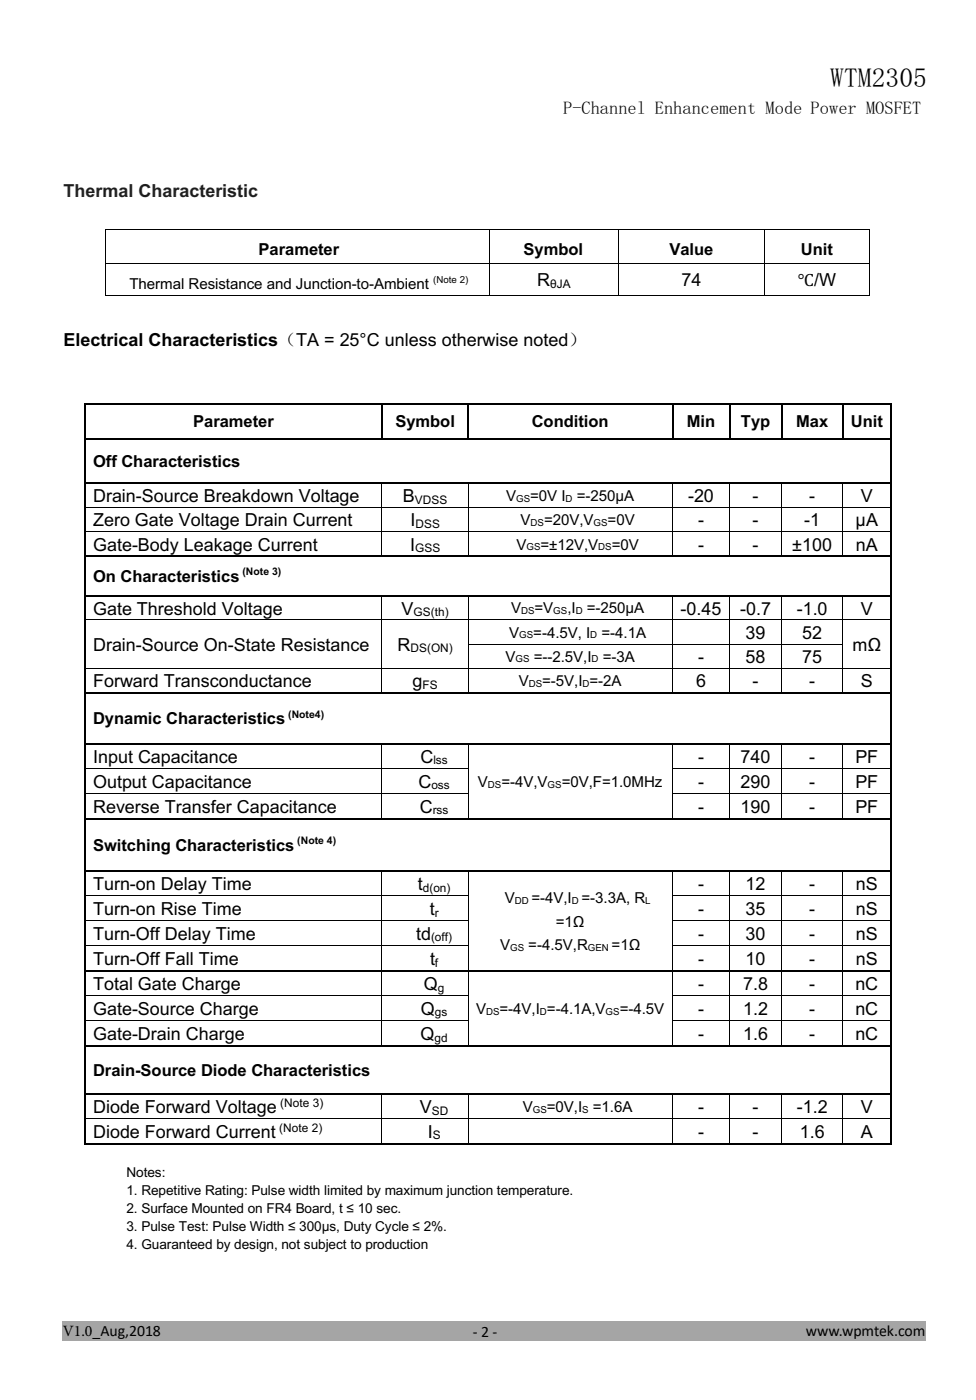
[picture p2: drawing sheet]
<svg xmlns="http://www.w3.org/2000/svg" width="230mm" height="330mm" viewBox="0 0 230 330" stroke-linecap="round" stroke-linejoin="round" font-family="sans-serif">
<defs><g id="words">
<text font-size="6.3" x="195.7" y="20.5">WTM2305</text>
<g font-size="4.2">
<text x="132.7" y="26.9">P-Channel Enhancement Mode Power MOSFET</text>
<text x="126.6" y="67.5">R</text>
<text x="160.6" y="67.5">74</text>
<text x="188" y="67.5">℃/W</text>
<text x="15" y="81.6">Electrical Characteristics（TA = 25°C unless otherwise noted）</text>
<text x="21.9" y="118.4">Drain-Source Breakdown Voltage</text>
<text x="94.9" y="118.4">B</text>
<text x="162.1" y="118.4">-20</text>
<text x="177.3" y="118.4">-</text>
<text x="190.7" y="118.4">-</text>
<text x="202.9" y="118.4">V</text>
<text x="21.9" y="124">Zero Gate Voltage Drain Current</text>
<text x="96.7" y="124">I</text>
<text x="164.5" y="124">-</text>
<text x="177.3" y="124">-</text>
<text x="189.5" y="124">-1</text>
<text x="201.6" y="124">μA</text>
<text x="21.9" y="129.8">Gate-Body Leakage Current</text>
<text x="96.6" y="129.8">I</text>
<text x="164.5" y="129.8">-</text>
<text x="177.3" y="129.8">-</text>
<text x="186.7" y="129.8">±100</text>
<text x="201.7" y="129.8">nA</text>
<text x="21.9" y="144.9">Gate Threshold Voltage</text>
<text x="94.6" y="144.9">V</text>
<text x="160.4" y="144.9">-0.45</text>
<text x="174.4" y="144.9">-0.7</text>
<text x="187.7" y="144.9">-1.0</text>
<text x="202.9" y="144.9">V</text>
<text x="21.9" y="153.4">Drain-Source On-State Resistance</text>
<text x="93.6" y="153.4">R</text>
<text x="175.7" y="150.5">39</text>
<text x="189" y="150.5">52</text>
<text x="200.9" y="153.4">mΩ</text>
<text x="21.9" y="162">Forward Transconductance</text>
<text x="97.2" y="162">g</text>
<text x="164" y="162">6</text>
<text x="164.5" y="156.2">-</text>
<text x="175.7" y="156.2">58</text>
<text x="177.3" y="162">-</text>
<text x="189" y="156.2">75</text>
<text x="190.7" y="162">-</text>
<text x="202.9" y="162">S</text>
<text x="21.9" y="179.8">Input Capacitance</text>
<text x="99.1" y="179.8">C</text>
<text x="164.5" y="179.8">-</text>
<text x="174.5" y="179.8">740</text>
<text x="190.7" y="179.8">-</text>
<text x="201.6" y="179.8">PF</text>
<text x="21.9" y="185.7">Output Capacitance</text>
<text x="98.6" y="185.7">C</text>
<text x="164.5" y="185.7">-</text>
<text x="174.5" y="185.7">290</text>
<text x="190.7" y="185.7">-</text>
<text x="201.6" y="185.7">PF</text>
<text x="21.9" y="191.6">Reverse Transfer Capacitance</text>
<text x="98.9" y="191.6">C</text>
<text x="164.5" y="191.6">-</text>
<text x="174.5" y="191.6">190</text>
<text x="190.7" y="191.6">-</text>
<text x="201.6" y="191.6">PF</text>
<text x="21.9" y="209.9">Turn-on Delay Time</text>
<text x="98.4" y="209.9">t</text>
<text x="164.5" y="209.9">-</text>
<text x="175.7" y="209.9">12</text>
<text x="190.7" y="209.9">-</text>
<text x="201.7" y="209.9">nS</text>
<text x="21.9" y="215.7">Turn-on Rise Time</text>
<text x="101.3" y="215.7">t</text>
<text x="164.5" y="215.7">-</text>
<text x="175.7" y="215.7">35</text>
<text x="190.7" y="215.7">-</text>
<text x="201.7" y="215.7">nS</text>
<text x="21.9" y="221.6">Turn-Off Delay Time</text>
<text x="98" y="221.6">td</text>
<text x="164.5" y="221.6">-</text>
<text x="175.7" y="221.6">30</text>
<text x="190.7" y="221.6">-</text>
<text x="201.7" y="221.6">nS</text>
<text x="21.9" y="227.5">Turn-Off Fall Time</text>
<text x="101.3" y="227.5">t</text>
<text x="164.5" y="227.5">-</text>
<text x="175.7" y="227.5">10</text>
<text x="190.7" y="227.5">-</text>
<text x="201.7" y="227.5">nS</text>
<text x="21.9" y="233.4">Total Gate Charge</text>
<text x="99.9" y="233.4">Q</text>
<text x="164.5" y="233.4">-</text>
<text x="175.1" y="233.4">7.8</text>
<text x="190.7" y="233.4">-</text>
<text x="201.6" y="233.4">nC</text>
<text x="21.9" y="239.3">Gate-Source Charge</text>
<text x="99.2" y="239.3">Q</text>
<text x="164.5" y="239.3">-</text>
<text x="175.1" y="239.3">1.2</text>
<text x="190.7" y="239.3">-</text>
<text x="201.6" y="239.3">nC</text>
<text x="21.9" y="245.2">Gate-Drain Charge</text>
<text x="99.1" y="245.2">Q</text>
<text x="164.5" y="245.2">-</text>
<text x="175.1" y="245.2">1.6</text>
<text x="190.7" y="245.2">-</text>
<text x="201.6" y="245.2">nC</text>
<text x="21.9" y="262.5">Diode Forward Voltage</text>
<text x="98.9" y="262.5">V</text>
<text x="164.5" y="262.5">-</text>
<text x="177.3" y="262.5">-</text>
<text x="187.7" y="262.5">-1.2</text>
<text x="202.9" y="262.5">V</text>
<text x="21.9" y="268.2">Diode Forward Current</text>
<text x="100.8" y="268.2">I</text>
<text x="164.5" y="268.2">-</text>
<text x="177.3" y="268.2">-</text>
<text x="188.4" y="268.2">1.6</text>
<text x="202.9" y="268.2">A</text>
</g>
<text font-size="4.2" fill="#231f20" x="15" y="46.4">Thermal Characteristic</text>
<g font-size="3.9">
<text x="60.9" y="60.1">Parameter</text>
<text x="123.4" y="60.1">Symbol</text>
<text x="157.8" y="60.1">Value</text>
<text x="188.7" y="60.1">Unit</text>
<text x="45.5" y="100.8">Parameter</text>
<text x="93.2" y="100.8">Symbol</text>
<text x="125.3" y="100.8">Condition</text>
<text x="161.9" y="100.8">Min</text>
<text x="174.6" y="100.8">Typ</text>
<text x="187.6" y="100.8">Max</text>
<text x="200.5" y="100.8">Unit</text>
<text x="21.9" y="110.1">Off Characteristics</text>
<text x="21.9" y="137.2">On Characteristics</text>
<text x="21.9" y="170.8">Dynamic Characteristics</text>
<text x="21.9" y="200.6">Switching Characteristics</text>
<text x="21.9" y="253.7">Drain-Source Diode Characteristics</text>
</g>
<g font-size="3.7">
<text x="14.8" y="314.9">V1.0_Aug,2018</text>
<text x="111.4" y="315.3">- 2 -</text>
<text x="189.9" y="314.9">www.wpmtek.com</text>
</g>
<g font-size="3.6">
<text x="30.5" y="68.1">Thermal Resistance and Junction-to-Ambient</text>
<text x="119.3" y="118.1">V</text>
<text x="124.9" y="118.1">=0V I</text>
<text x="135.9" y="118.1">=-250μA</text>
<text x="122.7" y="123.8">V</text>
<text x="128.2" y="123.8">=20V,V</text>
<text x="143.2" y="123.8">=0V</text>
<text x="121.7" y="129.5">V</text>
<text x="127.4" y="129.5">=±12V,V</text>
<text x="144.2" y="129.5">=0V</text>
<text x="120.4" y="144.6">V</text>
<text x="126" y="144.6">=V</text>
<text x="133.7" y="144.6">,I</text>
<text x="138.3" y="144.6">=-250μA</text>
<text x="119.1" y="156">V</text>
<text x="120" y="150.3">V</text>
<text x="125.7" y="150.3">=-4.5V, I</text>
<text x="125.8" y="156">=--2.5V,I</text>
<text x="141.7" y="150.3">=-4.1A</text>
<text x="142" y="156">=-3A</text>
<text x="122.2" y="161.7">V</text>
<text x="127.8" y="161.7">=-5V,I =-2A</text>
<text x="112.6" y="185.5">V</text>
<text x="118.2" y="185.5">=-4V,V</text>
<text x="132.4" y="185.5">=0V,F=1.0MHz</text>
<text x="118.9" y="212.9">V</text>
<text x="125.2" y="212.9">=-4V,I =-3.3A, R</text>
<text x="131" y="218.4">=1Ω</text>
<text x="117.9" y="223.9">V</text>
<text x="124.5" y="223.9">=-4.5V,R</text>
<text x="144.1" y="223.9">=1Ω</text>
<text x="112.2" y="239.1">V</text>
<text x="117.7" y="239.1">=-4V,I =-4.1A,V</text>
<text x="146" y="239.1">=-4.5V</text>
<text x="123.2" y="262.2">V</text>
<text x="128.9" y="262.2">=0V,I</text>
<text x="139.7" y="262.2">=1.6A</text>
</g>
<g font-size="3.2">
<text x="29.8" y="277.5">Notes:</text>
<text x="29.8" y="281.7">1. Repetitive Rating: Pulse width limited by maximum junction temperature.</text>
<text x="29.8" y="285.9">2. Surface Mounted on FR4 Board, t ≤ 10 sec.</text>
<text x="29.8" y="290.2">3. Pulse Test: Pulse Width ≤ 300μs, Duty Cycle ≤ 2%.</text>
<text x="29.8" y="294.4">4. Guaranteed by design, not subject to production</text>
</g>
<g font-size="2.8">
<text x="129.6" y="67.8">θJA</text>
<text x="97.8" y="118.7">VDSS</text>
<text x="97.9" y="124.4">DSS</text>
<text x="97.8" y="130.1">GSS</text>
<text x="97.5" y="145.2">GS(th)</text>
<text x="96.7" y="153.8">DS(ON)</text>
<text x="99.6" y="162.3">FS</text>
<text x="102.1" y="180.2">lss</text>
<text x="101.6" y="186">oss</text>
<text x="102" y="191.9">rss</text>
<text x="99.6" y="210.2">d(on)</text>
<text x="101.6" y="221.9">(off)</text>
<text x="102.4" y="216.1">r</text>
<text x="102.5" y="227.8">f</text>
<text x="103.2" y="233.8">g</text>
<text x="102.5" y="239.6">gs</text>
<text x="102.4" y="245.5">gd</text>
<text x="66" y="261">(Note 3)</text>
<text x="101.8" y="262.8">SD</text>
<text x="65.8" y="266.8">(Note 2)</text>
<text x="102" y="268.6">S</text>
</g>
<g font-size="2.5">
<text x="57.1" y="135.6">(Note 3)</text>
<text x="67.9" y="169.2">(Note4)</text>
<text x="70.1" y="199">(Note 4)</text>
</g>
<g font-size="2.3">
<text x="102.1" y="66.8">(Note 2)</text>
<text x="121.6" y="118.3">GS</text>
<text x="133.3" y="118.3">D</text>
<text x="125" y="124">DS</text>
<text x="139.9" y="124">GS</text>
<text x="124.1" y="129.7">GS</text>
<text x="141" y="129.7">DS</text>
<text x="122.8" y="144.8">DS</text>
<text x="130.4" y="144.8">GS</text>
<text x="135.7" y="144.8">D</text>
<text x="122.4" y="150.5">GS</text>
<text x="139.1" y="150.5">D</text>
<text x="121.5" y="156.1">GS</text>
<text x="124.6" y="161.9">DS</text>
<text x="137.3" y="161.9">D</text>
<text x="139.4" y="156.1">D</text>
<text x="115" y="185.7">DS</text>
<text x="129" y="185.7">GS</text>
<text x="121.3" y="213.1">DD</text>
<text x="134.7" y="213.1">D</text>
<text x="152" y="213.1">L</text>
<text x="120.2" y="224.1">GS</text>
<text x="138.5" y="224.1">GEN</text>
<text x="114.5" y="239.3">DS</text>
<text x="127.2" y="239.3">D</text>
<text x="142.7" y="239.3">GS</text>
<text x="125.6" y="262.4">GS</text>
<text x="137.2" y="262.4">S</text>
</g>
</g></defs>
<g fill="#000">
<path d="M24.9 54l.1 .1zM115.2 54l.1 .1zM145.7 54l.1 .1zM180 54l.1 .1zM204.9 54l.1 .1zM24.9 62.1h.1zM24.9 69.7l.1 .1zM115.2 62.1h.1zM115.2 69.7l.1 .1zM145.7 62.1h.1zM145.7 69.7l.1 .1zM180 62.1h.1z"/>
<path d="M180 69.7l.1 .1zM204.9 62.1h.1zM204.9 69.7l.1 .1zM19.8 95.2h.4v.3h-.4zM89.8 95.2h.4v.3h-.4zM110.2 95.2h.3v.3h-.3zM158.3 95.2h.4v.3h-.4zM171.8 95.2h.3v.3h-.3zM184.1 95.2h.3v.3h-.3zM198.5 95.2h.3v.3h-.3zM209.8 95.2h.3v.3h-.3zM19.8 103.3h.4v.3h-.4z"/>
<path d="M19.8 113.6h.4v.4h-.4zM19.8 119.5h.4v.2h-.4zM89.8 103.3h.4v.3h-.4zM89.9 113.6h.4v.4h-.4zM89.9 119.5h.2v.2h-.2zM110.2 103.3h.3v.3h-.3zM110.2 113.6h.4v.4h-.4zM110.2 119.5h.2v.2h-.2zM158.3 103.3h.4v.3h-.4zM158.4 113.6h.3v.4h-.3zM158.4 119.5h.2v.2h-.2zM171.8 103.3h.3v.3h-.3z"/>
<path d="M171.9 113.6h.3v.4h-.3zM171.9 119.5h.1v.2h-.1zM184.1 103.3h.3v.3h-.3zM184.1 113.6h.4v.4h-.4zM184.1 119.5h.2v.2h-.2zM198.5 103.3h.3v.3h-.3zM198.5 113.6h.4v.4h-.4zM198.5 119.5h.2v.2h-.2zM209.8 103.3h.3v.3h-.3zM209.8 113.6h.3v.4h-.3zM209.8 119.5h.3v.2h-.3zM19.8 125.2h.4v.2h-.4z"/>
<path d="M19.8 131h.4v.3h-.4zM89.9 125.2h.2v.2h-.2zM89.9 131h.4v.3h-.4zM90.1 131h.3v.3h-.3zM110.2 125.2h.2v.2h-.2zM110.2 131h.4v.3h-.4zM110.4 131h.3v.3h-.3zM158.4 125.2h.2v.2h-.2zM158.4 131h.3v.3h-.3zM158.6 131h.3v.3h-.3zM171.9 125.2h.1v.2h-.1zM171.9 131h.3v.3h-.3z"/>
<path d="M172 131h.4v.3h-.4zM184.1 125.2h.2v.2h-.2zM184.1 131h.4v.3h-.4zM184.3 131h.4v.3h-.4zM198.5 125.2h.2v.2h-.2zM198.5 131h.4v.3h-.4zM198.7 131h.4v.3h-.4zM209.8 125.2h.3v.2h-.3zM209.8 131h.3v.3h-.3zM19.8 140.2h.4v.3h-.4zM19.8 146.1h.4v.1h-.4zM19.8 151.7h.4v.2h-.4z"/>
<path d="M19.8 157.4h.4v.2h-.4zM89.9 140.2h.4v.3h-.4zM89.9 146.1h.2v.1h-.2zM89.9 151.7h.2v.2h-.2zM89.9 157.4h.2v.2h-.2zM90.1 140.2h.3v.3h-.3zM110.2 140.2h.4v.3h-.4zM110.2 146.1h.2v.1h-.2zM110.2 151.7h.2v.2h-.2zM110.2 157.4h.2v.2h-.2zM110.4 140.2h.3v.3h-.3zM158.4 140.2h.3v.3h-.3z"/>
<path d="M158.4 146.1h.2v.1h-.2zM158.4 151.7h.2v.2h-.2zM158.4 157.4h.2v.2h-.2zM158.6 140.2h.3v.3h-.3zM171.9 140.2h.3v.3h-.3zM171.9 146.1h.1v.1h-.1zM171.9 151.7h.1v.2h-.1zM171.9 157.4h.1v.2h-.1zM172 140.2h.4v.3h-.4zM184.1 140.2h.4v.3h-.4zM184.1 146.1h.2v.1h-.2zM184.1 151.7h.2v.2h-.2z"/>
<path d="M184.1 157.4h.2v.2h-.2zM184.3 140.2h.4v.3h-.4zM198.5 140.2h.4v.3h-.4zM198.5 146.1h.2v.1h-.2zM198.5 151.7h.2v.2h-.2zM198.5 157.4h.2v.2h-.2zM198.7 140.2h.4v.3h-.4zM209.8 140.2h.3v.3h-.3zM209.8 146.1h.3v.1h-.3zM209.8 151.7h.3v.2h-.3zM209.8 157.4h.3v.2h-.3zM19.8 163.2h.4v.4h-.4z"/>
<path d="M19.8 175.2h.4v.3h-.4zM89.9 163.2h.4v.4h-.4zM89.9 175.2h.4v.3h-.4zM110.2 163.2h.4v.4h-.4zM110.2 175.2h.4v.3h-.4zM110.4 163.2h.3v.4h-.3zM110.4 175.2h.3v.3h-.3zM158.4 163.2h.3v.4h-.3zM158.4 175.2h.3v.3h-.3zM158.6 163.2h.3v.4h-.3zM158.6 175.2h.3v.3h-.3zM171.9 163.2h.3v.4h-.3z"/>
<path d="M171.9 175.2h.3v.3h-.3zM172 163.2h.4v.4h-.4zM172 175.2h.4v.3h-.4zM184.1 163.2h.4v.4h-.4zM184.1 175.2h.4v.3h-.4zM184.3 163.2h.4v.4h-.4zM184.3 175.2h.4v.3h-.4zM198.5 163.2h.4v.4h-.4zM198.5 175.2h.4v.3h-.4zM198.7 163.2h.4v.4h-.4zM198.7 175.2h.4v.3h-.4zM209.8 163.2h.3v.4h-.3z"/>
<path d="M209.8 175.2h.3v.3h-.3zM19.8 181h.4v.4h-.4zM19.8 186.9h.4v.3h-.4zM19.8 192.9h.4v.3h-.4zM89.9 181h.2v.4h-.2zM89.9 186.9h.2v.3h-.2zM89.9 192.9h.4v.3h-.4zM110.2 181h.2v.4h-.2zM110.2 186.9h.2v.3h-.2zM110.2 192.9h.4v.3h-.4zM110.4 192.9h.3v.3h-.3zM158.4 181h.2v.4h-.2z"/>
<path d="M158.4 186.9h.2v.3h-.2zM158.4 192.9h.3v.3h-.3zM158.6 192.9h.3v.3h-.3zM171.9 181h.1v.4h-.1zM171.9 186.9h.1v.3h-.1zM171.9 192.9h.3v.3h-.3zM172 192.9h.4v.3h-.4zM184.1 181h.2v.4h-.2zM184.1 186.9h.2v.3h-.2zM184.1 192.9h.4v.3h-.4zM184.3 192.9h.4v.3h-.4zM198.5 181h.2v.4h-.2z"/>
<path d="M198.5 186.9h.2v.3h-.2zM198.5 192.9h.4v.3h-.4zM198.7 192.9h.4v.3h-.4zM209.8 181h.3v.4h-.3zM209.8 186.9h.3v.3h-.3zM209.8 192.9h.3v.3h-.3zM19.8 205.2h.4v.4h-.4zM19.8 211.1h.4v.3h-.4zM19.8 216.9h.4v.4h-.4zM89.9 205.2h.4v.4h-.4zM89.9 211.1h.2v.3h-.2zM89.9 216.9h.2v.4h-.2z"/>
<path d="M110.2 205.2h.4v.4h-.4zM110.2 211.1h.2v.3h-.2zM110.2 216.9h.2v.4h-.2zM110.4 205.2h.3v.4h-.3zM158.4 205.2h.3v.4h-.3zM158.4 211.1h.2v.3h-.2zM158.4 216.9h.2v.4h-.2zM158.6 205.2h.3v.4h-.3zM171.9 205.2h.3v.4h-.3zM171.9 211.1h.1v.3h-.1zM171.9 216.9h.1v.4h-.1zM172 205.2h.4v.4h-.4z"/>
<path d="M184.1 205.2h.4v.4h-.4zM184.1 211.1h.2v.3h-.2zM184.1 216.9h.2v.4h-.2zM184.3 205.2h.4v.4h-.4zM198.5 205.2h.4v.4h-.4zM198.5 211.1h.2v.3h-.2zM198.5 216.9h.2v.4h-.2zM198.7 205.2h.4v.4h-.4zM209.8 205.2h.3v.4h-.3zM209.8 211.1h.3v.3h-.3zM209.8 216.9h.3v.4h-.3zM19.8 222.8h.4v.3h-.4z"/>
<path d="M19.8 228.8h.4v.3h-.4zM19.8 234.6h.4v.3h-.4zM89.9 222.8h.2v.3h-.2zM89.9 228.8h.4v.3h-.4zM89.9 234.6h.2v.3h-.2zM110.2 222.8h.2v.3h-.2zM110.2 228.8h.4v.3h-.4zM110.2 234.6h.2v.3h-.2zM158.4 222.8h.2v.3h-.2zM158.4 228.8h.3v.3h-.3zM158.4 234.6h.2v.3h-.2zM171.9 222.8h.1v.3h-.1z"/>
<path d="M171.9 228.8h.3v.3h-.3zM171.9 234.6h.1v.3h-.1zM184.1 222.8h.2v.3h-.2zM184.1 228.8h.4v.3h-.4zM184.1 234.6h.2v.3h-.2zM198.5 222.8h.2v.3h-.2zM198.5 228.8h.4v.3h-.4zM198.5 234.6h.2v.3h-.2zM209.8 222.8h.3v.3h-.3zM209.8 228.8h.3v.3h-.3zM209.8 234.6h.3v.3h-.3zM19.8 240.5h.4v.3h-.4z"/>
<path d="M19.8 246.5h.4v.3h-.4zM19.8 257.8h.4v.3h-.4zM89.9 240.5h.2v.3h-.2zM89.9 246.5h.4v.3h-.4zM89.9 257.8h.4v.3h-.4zM110.2 240.5h.2v.3h-.2zM110.2 246.5h.4v.3h-.4zM110.2 257.8h.4v.3h-.4zM158.4 240.5h.2v.3h-.2zM158.4 246.5h.3v.3h-.3zM158.4 257.8h.3v.3h-.3zM171.9 240.5h.1v.3h-.1z"/>
<path d="M171.9 246.5h.3v.3h-.3zM171.9 257.8h.3v.3h-.3zM184.1 240.5h.2v.3h-.2zM184.1 246.5h.4v.3h-.4zM184.1 257.8h.4v.3h-.4zM198.5 240.5h.2v.3h-.2zM198.5 246.5h.4v.3h-.4zM198.5 257.8h.4v.3h-.4zM209.8 240.5h.3v.3h-.3zM209.8 246.5h.3v.3h-.3zM209.8 257.8h.3v.3h-.3zM19.8 263.7h.4v.1h-.4z"/>
<path d="M19.8 269.5h.4v.3h-.4zM89.9 263.7h.2v.1h-.2zM89.9 269.5h.4v.3h-.4zM110.2 263.7h.2v.1h-.2zM110.2 269.5h.4v.3h-.4zM158.4 263.7h.2v.1h-.2zM158.4 269.5h.3v.3h-.3zM171.9 263.7h.1v.1h-.1zM171.9 269.5h.3v.3h-.3zM184.1 263.7h.2v.1h-.2zM184.1 269.5h.4v.3h-.4zM198.5 263.7h.2v.1h-.2z"/>
<path d="M198.5 269.5h.4v.3h-.4zM209.8 263.7h.3v.1h-.3zM209.8 269.5h.3v.3h-.3z"/>
</g>
<g fill="none" stroke="#000" stroke-width=".24">
<path d="M24.9 54.1v8M25 54.1h90.2M145.7 54.1h-30.4v8M145.8 54.1v8M145.8 54.1h34.2M180 54.1v8M180.1 54.1h24.8M204.9 54.1v8M24.9 62.1v7.6M25 62.1h90.2M25 69.7h90.2M115.3 62.1v7.6"/>
<path d="M115.3 62.1h30.4M115.3 69.7h30.4M145.8 62.1v7.6M145.8 62.1h34.2M145.8 69.7h34.2M180 62.1v7.6M180.1 62.1h24.8M180.1 69.7h24.8M204.9 62.1v7.6M20.2 119.6h69.7M90 114v5.5M90 119.7v5.5"/>
<path d="M90.1 119.6h20.1M110.3 114v5.5M110.3 119.7v5.5M110.4 119.6h48M158.5 114v5.5M158.5 119.7v5.5M158.6 119.6h13.3M172 114v5.5M172 119.7v5.5M172 119.6h12.1M184.2 114v5.5M184.2 119.7v5.5"/>
<path d="M184.3 119.6h14.2M198.6 114v5.5M198.6 119.7v5.5M198.7 119.6h11.1M20.2 125.3h69.7M90 125.4v5.6M90.1 125.3h20.1M110.3 125.4v5.6M110.4 125.3h48M158.5 125.4v5.6M158.6 125.3h13.3M172 125.4v5.6"/>
<path d="M172 125.3h12.1M184.2 125.4v5.6M184.3 125.3h14.2M198.6 125.4v5.6M198.7 125.3h11.1M20.2 146.1h69.7M20.2 157.5h69.7M90 140.5v5.5M90 146.2v5.5M90 151.9v5.5M90 157.6v5.6M90.1 146.1h20.1"/>
<path d="M90.1 157.5h20.1M110.3 140.5v5.5M110.3 146.2v5.5M110.3 151.9v5.5M110.3 157.6v5.6M110.4 146.1h48M110.4 151.8h48M110.4 157.5h48M158.5 140.5v5.5M158.5 146.2v5.5M158.5 151.9v5.5M158.5 157.6v5.6"/>
<path d="M158.6 146.1h13.3M158.6 151.8h13.3M158.6 157.5h13.3M172 140.5v5.5M172 146.2v5.5M172 151.9v5.5M172 157.6v5.6M172 146.1h12.1M172 151.8h12.1M172 157.5h12.1M184.2 140.5v5.5M184.2 146.2v5.5"/>
<path d="M184.2 151.9v5.5M184.2 157.6v5.6M184.3 146.1h14.2M184.3 151.8h14.2M184.3 157.5h14.2M198.6 140.5v5.5M198.6 146.2v5.5M198.6 151.9v5.5M198.6 157.6v5.6M198.7 146.1h11.1M198.7 157.5h11.1M90 175.5v5.5"/>
<path d="M110.3 175.5v5.5M158.5 175.5v5.5M172 175.5v5.5M184.2 175.5v5.5M198.6 175.5v5.5M20.2 181.1h69.7M20.2 186.9h69.7M90 181.4v5.5M90 187.2v5.7M90.1 181.1h20.1M90.1 186.9h20.1M110.3 181.4v5.5"/>
<path d="M110.3 187.2v5.7M158.5 181.4v5.5M158.5 187.2v5.7M158.6 181.1h13.3M158.6 186.9h13.3M172 181.4v5.5M172 187.2v5.7M172 181.1h12.1M172 186.9h12.1M184.2 181.4v5.5M184.2 187.2v5.7M184.3 181.1h14.2"/>
<path d="M184.3 186.9h14.2M198.6 181.4v5.5M198.6 187.2v5.7M198.7 181.1h11.1M198.7 186.9h11.1M20.2 211.2h69.7M20.2 217h69.7M90 205.6v5.5M90 211.4v5.5M90 217.3v5.5M90.1 211.2h20.1M90.1 217h20.1"/>
<path d="M110.3 205.6v5.5M110.3 211.4v5.5M110.3 217.3v5.5M158.5 205.6v5.5M158.5 211.4v5.5M158.5 217.3v5.5M158.6 211.2h13.3M158.6 217h13.3M172 205.6v5.5M172 211.4v5.5M172 217.3v5.5M172 211.2h12.1"/>
<path d="M172 217h12.1M184.2 205.6v5.5M184.2 211.4v5.5M184.2 217.3v5.5M184.3 211.2h14.2M184.3 217h14.2M198.6 205.6v5.5M198.6 211.4v5.5M198.6 217.3v5.5M198.7 211.2h11.1M198.7 217h11.1M20.2 222.8h69.7"/>
<path d="M20.2 234.7h69.7M90 223.1v5.7M90 229.1v5.5M90 234.9v5.6M90.1 222.8h20.1M90.1 234.7h20.1M110.3 223.1v5.7M110.3 229.1v5.5M110.3 234.9v5.6M158.5 223.1v5.7M158.5 229.1v5.5M158.5 234.9v5.6"/>
<path d="M158.6 222.8h13.3M158.6 234.7h13.3M172 223.1v5.7M172 229.1v5.5M172 234.9v5.6M172 222.8h12.1M172 234.7h12.1M184.2 223.1v5.7M184.2 229.1v5.5M184.2 234.9v5.6M184.3 222.8h14.2M184.3 234.7h14.2"/>
<path d="M198.6 223.1v5.7M198.6 229.1v5.5M198.6 234.9v5.6M198.7 222.8h11.1M198.7 234.7h11.1M20.2 240.5h69.7M90 240.8v5.7M90 258.1v5.6M90.1 240.5h20.1M110.3 240.8v5.7M110.3 258.1v5.6M158.5 240.8v5.7"/>
<path d="M158.5 258.1v5.6M158.6 240.5h13.3M172 240.8v5.7M172 258.1v5.6M172 240.5h12.1M184.2 240.8v5.7M184.2 258.1v5.6M184.3 240.5h14.2M198.6 240.8v5.7M198.6 258.1v5.6M198.7 240.5h11.1M20.2 263.7h69.7"/>
<path d="M90 263.8v5.7M90.1 263.7h20.1M110.3 263.8v5.7M110.4 263.7h48M158.5 263.8v5.7M158.6 263.7h13.3M172 263.8v5.7M172 263.7h12.1M184.2 263.8v5.7M184.3 263.7h14.2M198.6 263.8v5.7M198.7 263.7h11.1"/>
</g>
<g fill="none" stroke="#000" stroke-width=".34">
<path d="M20 95.5v7.8M20.2 95.3h69.6M90 95.5v7.8M90.2 95.3h20M110.3 95.5v7.8M110.5 95.3h47.8M158.5 95.5v7.8M158.7 95.3h13.1M172 95.5v7.8M172.1 95.3h12M184.2 95.5v7.8M184.4 95.3h14.1"/>
<path d="M198.6 95.5v7.8M198.8 95.3h11M210 95.5v7.8M20 103.6v10M20 114v5.5M20 119.7v5.5M20.2 103.5h69.6M20.2 113.8h69.7M90.2 103.5h20M90.3 113.8h19.9M110.5 103.5h47.8M110.6 113.8h47.8"/>
<path d="M158.7 103.5h13.1M158.7 113.8h13.2M172.1 103.5h12M172.2 113.8h11.9M184.4 103.5h14.1M184.5 113.8h14M198.8 103.5h11M198.9 113.8h10.9M210 103.6v10M210 114v5.5M210 119.7v5.5M20 125.4v5.6"/>
<path d="M20 131.3v8.9M20.2 131.1h69.7M90.4 131.1h19.8M110.7 131.1h47.7M158.9 131.1h13M172.4 131.1h11.7M184.7 131.1h13.8M199.1 131.1h10.7M210 125.4v5.6M210 131.3v8.9M20 140.5v5.5M20 146.2v5.5"/>
<path d="M20 151.9v5.5M20 157.6v5.6M20.2 140.4h69.7M90.4 140.4h19.8M110.7 140.4h47.7M158.9 140.4h13M172.4 140.4h11.7M184.7 140.4h13.8M199.1 140.4h10.7M210 140.5v5.5M210 146.2v5.5M210 151.9v5.5"/>
<path d="M210 157.6v5.6M20 163.6v11.6M20 175.5v5.5M20.2 163.4h69.7M20.2 175.3h69.7M90.3 163.4h19.9M90.3 175.3h19.9M110.7 163.4h47.7M110.7 175.3h47.7M158.9 163.4h13M158.9 175.3h13M172.4 163.4h11.7"/>
<path d="M172.4 175.3h11.7M184.7 163.4h13.8M184.7 175.3h13.8M199.1 163.4h10.7M199.1 175.3h10.7M210 163.6v11.6M210 175.5v5.5M20 181.4v5.5M20 187.2v5.7M20 193.2v12M20.2 193h69.7M90.3 193h19.9"/>
<path d="M110.7 193h47.7M158.9 193h13M172.4 193h11.7M184.7 193h13.8M199.1 193h10.7M210 181.4v5.5M210 187.2v5.7M210 193.2v12M20 205.6v5.5M20 211.4v5.5M20 217.3v5.5M20.2 205.4h69.7"/>
<path d="M90.3 205.4h19.9M110.7 205.4h47.7M158.9 205.4h13M172.4 205.4h11.7M184.7 205.4h13.8M199.1 205.4h10.7M210 205.6v5.5M210 211.4v5.5M210 217.3v5.5M20 223.1v5.7M20 229.1v5.5M20 234.9v5.6"/>
<path d="M20.2 228.9h69.7M90.3 228.9h19.9M110.6 228.9h47.8M158.7 228.9h13.2M172.2 228.9h11.9M184.5 228.9h14M198.9 228.9h10.9M210 223.1v5.7M210 229.1v5.5M210 234.9v5.6M20 240.8v5.7M20 246.8v11"/>
<path d="M20 258.1v5.6M20.2 246.6h69.7M20.2 258h69.7M90.3 246.6h19.9M90.3 258h19.9M110.6 246.6h47.8M110.6 258h47.8M158.7 246.6h13.2M158.7 258h13.2M172.2 246.6h11.9M172.2 258h11.9M184.5 246.6h14"/>
<path d="M184.5 258h14M198.9 246.6h10.9M198.9 258h10.9M210 240.8v5.7M210 246.8v11M210 258.1v5.6M20 263.8v5.7M20.2 269.7h69.7M90.3 269.7h19.9M110.6 269.7h47.8M158.7 269.7h13.2M172.2 269.7h11.9"/>
<path d="M184.5 269.7h14M198.9 269.7h10.9M210 263.8v5.7"/>
</g>
<path d="M14.8 311.4h203.4v4.6h-203.4z" fill="#a5a5a5"/>
<use href="#words"/>
</svg>
